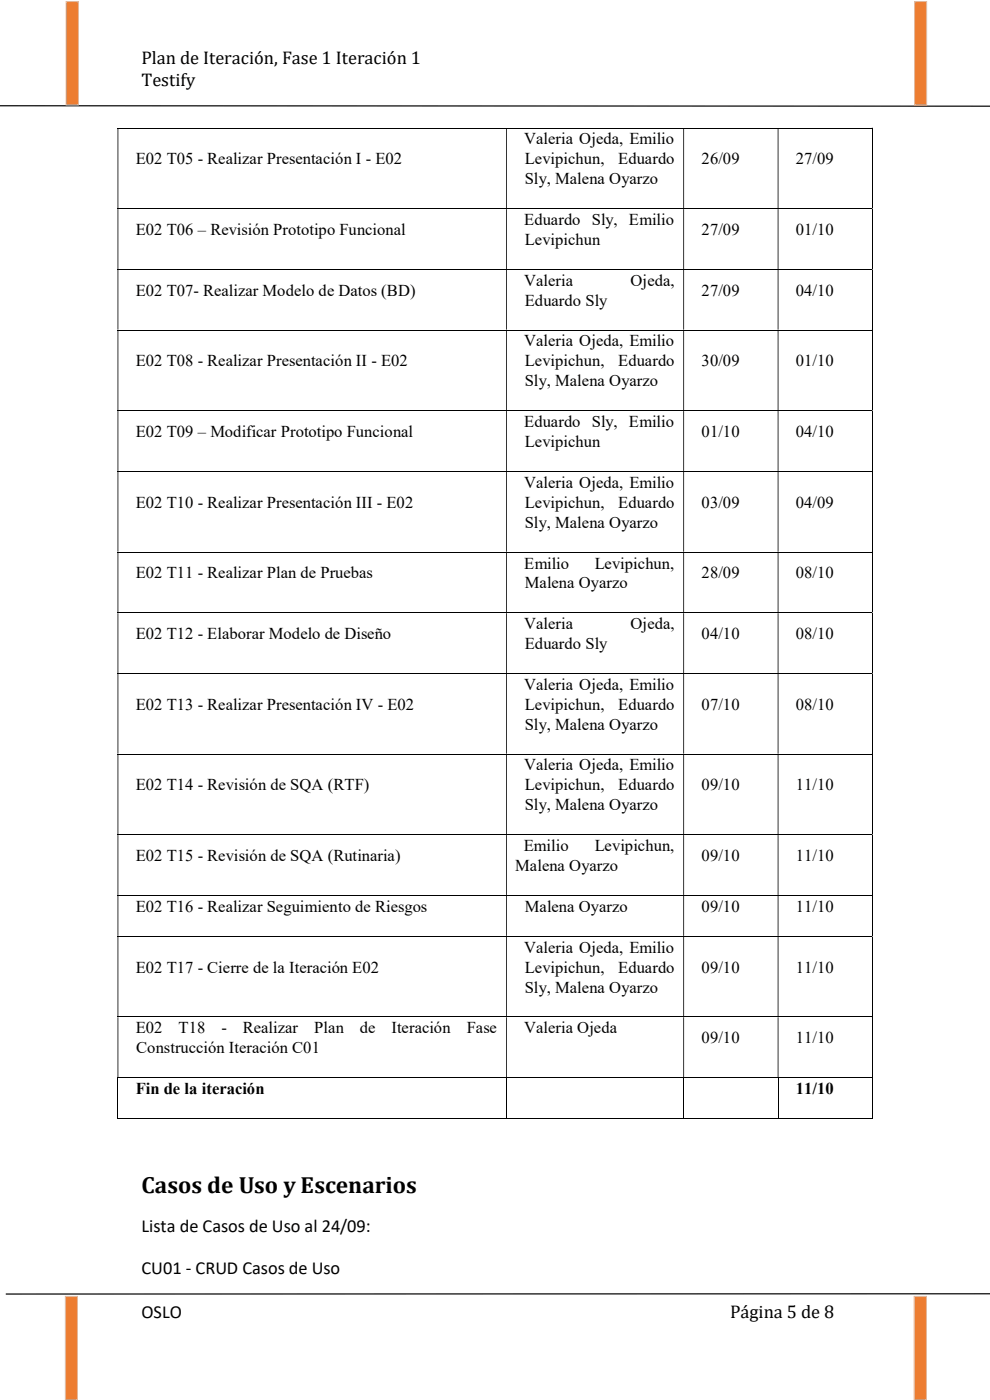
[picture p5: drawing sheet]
<svg xmlns="http://www.w3.org/2000/svg" width="210mm" height="297mm" viewBox="0 0 210 297" stroke-linecap="round" stroke-linejoin="round" font-family="sans-serif">
<defs><g id="words">
<text font-size="5" x="30" y="253.1">Casos de Uso y Escenarios</text>
<g font-size="3.9">
<text x="30" y="13.7">Plan de Iteración, Fase 1 Iteración 1</text>
<text x="30" y="18.2">Testify</text>
<text x="30" y="261.4">Lista de Casos de Uso al 24/09:</text>
<text x="30" y="270.4">CU01 - CRUD Casos de Uso</text>
<text x="30" y="279.7">OSLO</text>
<text x="154.9" y="279.7">Página 5 de 8</text>
</g>
<g font-size="3.5">
<text x="28.8" y="34.9">E02 T05 - Realizar Presentación I - E02</text>
<text x="111.2" y="30.6">Valeria Ojeda, Emilio</text>
<text x="111.3" y="34.9">Levipichun,</text>
<text x="131.2" y="34.9">Eduardo</text>
<text x="148.8" y="34.9">26/09</text>
<text x="168.8" y="34.9">27/09</text>
<text x="111.3" y="39.1">Sly, Malena Oyarzo</text>
<text x="111.2" y="47.8">Eduardo Sly, Emilio</text>
<text x="28.8" y="49.9">E02 T06 – Revisión Prototipo Funcional</text>
<text x="111.3" y="52">Levipichun</text>
<text x="148.8" y="49.9">27/09</text>
<text x="168.8" y="49.9">01/10</text>
<text x="28.8" y="62.7">E02 T07- Realizar Modelo de Datos (BD)</text>
<text x="111.2" y="60.6">Valeria</text>
<text x="111.3" y="64.9">Eduardo Sly</text>
<text x="133.8" y="60.6">Ojeda,</text>
<text x="148.8" y="62.7">27/09</text>
<text x="168.8" y="62.7">04/10</text>
<text x="28.8" y="77.7">E02 T08 - Realizar Presentación II - E02</text>
<text x="111.2" y="73.5">Valeria Ojeda, Emilio</text>
<text x="111.3" y="77.7">Levipichun,</text>
<text x="131.2" y="77.7">Eduardo</text>
<text x="148.8" y="77.7">30/09</text>
<text x="168.8" y="77.7">01/10</text>
<text x="111.3" y="82">Sly, Malena Oyarzo</text>
<text x="28.8" y="92.7">E02 T09 – Modificar Prototipo Funcional</text>
<text x="111.2" y="90.6">Eduardo Sly, Emilio</text>
<text x="111.3" y="94.8">Levipichun</text>
<text x="148.8" y="92.7">01/10</text>
<text x="168.8" y="92.7">04/10</text>
<text x="28.8" y="107.7">E02 T10 - Realizar Presentación III - E02</text>
<text x="111.2" y="103.5">Valeria Ojeda, Emilio</text>
<text x="111.3" y="107.7">Levipichun,</text>
<text x="131.2" y="107.7">Eduardo</text>
<text x="148.8" y="107.7">03/09</text>
<text x="168.8" y="107.7">04/09</text>
<text x="111.3" y="112">Sly, Malena Oyarzo</text>
<text x="28.8" y="122.7">E02 T11 - Realizar Plan de Pruebas</text>
<text x="111.2" y="120.6">Emilio</text>
<text x="111.3" y="124.8">Malena Oyarzo</text>
<text x="126.2" y="120.6">Levipichun,</text>
<text x="148.8" y="122.7">28/09</text>
<text x="168.8" y="122.7">08/10</text>
<text x="28.8" y="135.6">E02 T12 - Elaborar Modelo de Diseño</text>
<text x="111.2" y="133.5">Valeria</text>
<text x="111.3" y="137.7">Eduardo Sly</text>
<text x="133.8" y="133.5">Ojeda,</text>
<text x="148.8" y="135.6">04/10</text>
<text x="168.8" y="135.6">08/10</text>
<text x="111.2" y="146.3">Valeria Ojeda, Emilio</text>
<text x="28.8" y="150.6">E02 T13 - Realizar Presentación IV - E02</text>
<text x="111.3" y="150.6">Levipichun,</text>
<text x="111.3" y="154.8">Sly, Malena Oyarzo</text>
<text x="131.2" y="150.6">Eduardo</text>
<text x="148.8" y="150.6">07/10</text>
<text x="168.8" y="150.6">08/10</text>
<text x="28.8" y="167.7">E02 T14 - Revisión de SQA (RTF)</text>
<text x="111.2" y="163.4">Valeria Ojeda, Emilio</text>
<text x="111.3" y="167.7">Levipichun,</text>
<text x="131.2" y="167.7">Eduardo</text>
<text x="148.8" y="167.7">09/10</text>
<text x="168.8" y="167.7">11/10</text>
<text x="111.3" y="171.9">Sly, Malena Oyarzo</text>
<text x="28.8" y="182.7">E02 T15 - Revisión de SQA (Rutinaria)</text>
<text x="109.3" y="184.8">Malena Oyarzo</text>
<text x="111.1" y="180.6">Emilio</text>
<text x="126.2" y="180.6">Levipichun,</text>
<text x="148.8" y="182.7">09/10</text>
<text x="168.8" y="182.7">11/10</text>
<text x="28.8" y="193.5">E02 T16 - Realizar Seguimiento de Riesgos</text>
<text x="111.3" y="193.5">Malena Oyarzo</text>
<text x="148.8" y="193.5">09/10</text>
<text x="168.8" y="193.5">11/10</text>
<text x="111.2" y="202.1">Valeria Ojeda, Emilio</text>
<text x="28.8" y="206.3">E02 T17 - Cierre de la Iteración E02</text>
<text x="111.3" y="206.3">Levipichun,</text>
<text x="131.2" y="206.3">Eduardo</text>
<text x="148.8" y="206.3">09/10</text>
<text x="168.8" y="206.3">11/10</text>
<text x="111.3" y="210.6">Sly, Malena Oyarzo</text>
<text x="28.8" y="219.2">E02</text>
<text x="37.9" y="219.2">T18</text>
<text x="47" y="219.2">-</text>
<text x="51.5" y="219.2">Realizar</text>
<text x="66.6" y="219.2">Plan</text>
<text x="76.3" y="219.2">de</text>
<text x="83.1" y="219.2">Iteración</text>
<text x="99" y="219.2">Fase</text>
<text x="111.2" y="219.2">Valeria Ojeda</text>
<text x="148.8" y="221.3">09/10</text>
<text x="168.8" y="221.3">11/10</text>
<text x="28.9" y="223.4">Construcción Iteración C01</text>
<text x="28.8" y="232.2">Fin de la iteración</text>
<text x="168.8" y="232.2">11/10</text>
</g>
</g></defs>
<path d="M0 22.4l210.1 .1" fill="none" stroke="#000" stroke-width=".25"/>
<path d="M194 275h2.5v22h-2.5z" fill="#ed7d31"/>
<path d="M194 275h2.5v22h-2.5z" fill="none" stroke="#f4b083" stroke-width=".25"/>
<path d="M13.9 275h2.5v22h-2.5z" fill="#ed7d31"/>
<path d="M13.9 275h2.5v22h-2.5z" fill="none" stroke="#f4b083" stroke-width=".25"/>
<path d="M194.1 .3h2.5v22h-2.5z" fill="#ed7d31"/>
<path d="M194.1 .3h2.5v22h-2.5z" fill="none" stroke="#f4b083" stroke-width=".25"/>
<path d="M14.1 .3h2.5v22h-2.5z" fill="#ed7d31"/>
<path d="M14.1 .3h2.5v22h-2.5z" fill="none" stroke="#f4b083" stroke-width=".25"/>
<path d="M210.1 274.5h-208.9" fill="none" stroke="#000" stroke-width=".25"/>
<g fill="none" stroke="#000" stroke-width=".21">
<path d="M24.9 27.2h160.1M185 27.3v16.9M24.9 44.3h160.1M24.9 57.1h160.1M185 44.4v12.7M185 57.2v12.7M24.9 70h160.1M185 70.1v16.9M24.9 87.1h160.1M24.9 100h160.1M185 87.2v12.7M24.9 117.1h160.1"/>
<path d="M185 100.1v17M185 117.2v12.7M24.9 130h160.1M185 130.1v12.7M24.9 142.9h160.1M24.9 160h160.1M185 143v16.9M24.9 177.1h160.1M185 160.1v16.9M185 177.2v12.7M24.9 189.9h160.1M24.9 198.6h160.1"/>
<path d="M185 190v8.5M185 198.7v16.9M24.9 215.7h160.1M185 215.8v12.7M24.9 228.6h160.1M24.9 237.2h82.5M25 228.7v8.6M107.4 228.7v8.6M107.5 237.2h37.4M145 228.7v8.6M145.1 237.2h19.9M165.1 228.7v8.6"/>
<path d="M165.1 237.2h19.9M185 228.7v8.6"/>
</g>
<g fill="#000">
<path d="M185 27.1h.1v.2h-.1zM24.9 27.3h.2v16.9h-.2zM107.4 27.3h.1v16.9h-.1zM144.9 27.3h.2v16.9h-.2zM165 27.3h.1v16.9h-.1z" fill-rule="evenodd"/>
<path d="M185 44.2h.1v.2h-.1zM24.9 44.4h.2v12.7h-.2zM107.4 44.4h.1v12.7h-.1zM144.9 44.4h.2v12.7h-.2zM165 44.4h.1v12.7h-.1z" fill-rule="evenodd"/>
<path d="M185 57.1h.1v.1h-.1zM24.9 57.2h.2v12.7h-.2zM107.4 57.2h.1v12.7h-.1zM144.9 57.2h.2v12.7h-.2zM165 57.2h.1v12.7h-.1z" fill-rule="evenodd"/>
<path d="M185 69.9h.1v.2h-.1zM24.9 70.1h.2v16.9h-.2zM107.4 70.1h.1v16.9h-.1zM144.9 70.1h.2v16.9h-.2zM165 70.1h.1v16.9h-.1z" fill-rule="evenodd"/>
<path d="M185 87h.1v.2h-.1zM24.9 87.2h.2v12.7h-.2zM107.4 87.2h.1v12.7h-.1zM144.9 87.2h.2v12.7h-.2zM165 87.2h.1v12.7h-.1z" fill-rule="evenodd"/>
<path d="M185 99.9h.1v.2h-.1zM24.9 100.1h.2v17h-.2zM107.4 100.1h.1v17h-.1zM144.9 100.1h.2v17h-.2zM165 100.1h.1v17h-.1z" fill-rule="evenodd"/>
<path d="M185 117.1h.1v.1h-.1zM24.9 117.2h.2v12.7h-.2zM107.4 117.2h.1v12.7h-.1zM144.9 117.2h.2v12.7h-.2zM165 117.2h.1v12.7h-.1z" fill-rule="evenodd"/>
<path d="M185 129.9h.1v.2h-.1zM24.9 130.1h.2v12.7h-.2zM107.4 130.1h.1v12.7h-.1zM144.9 130.1h.2v12.7h-.2zM165 130.1h.1v12.7h-.1z" fill-rule="evenodd"/>
<path d="M185 142.8h.1v.2h-.1zM24.9 143h.2v16.9h-.2zM107.4 143h.1v16.9h-.1zM144.9 143h.2v16.9h-.2zM165 143h.1v16.9h-.1z" fill-rule="evenodd"/>
<path d="M185 159.9h.1v.2h-.1zM24.9 160.1h.2v16.9h-.2zM107.4 160.1h.1v16.9h-.1zM144.9 160.1h.2v16.9h-.2zM165 160.1h.1v16.9h-.1z" fill-rule="evenodd"/>
<path d="M185 177h.1v.2h-.1zM24.9 177.2h.2v12.7h-.2zM107.4 177.2h.1v12.7h-.1zM144.9 177.2h.2v12.7h-.2zM165 177.2h.1v12.7h-.1z" fill-rule="evenodd"/>
<path d="M185 189.9h.1v.1h-.1zM24.9 190h.2v8.5h-.2zM107.4 190h.1v8.5h-.1zM144.9 190h.2v8.5h-.2zM165 190h.1v8.5h-.1z" fill-rule="evenodd"/>
<path d="M185 198.5h.1v.2h-.1zM24.9 198.7h.2v16.9h-.2zM107.4 198.7h.1v16.9h-.1zM144.9 198.7h.2v16.9h-.2zM165 198.7h.1v16.9h-.1z" fill-rule="evenodd"/>
<path d="M185 215.6h.1v.2h-.1zM24.9 215.8h.2v12.7h-.2zM107.4 215.8h.1v12.7h-.1zM144.9 215.8h.2v12.7h-.2zM165 215.8h.1v12.7h-.1z" fill-rule="evenodd"/>
</g>
<path d="M185 228.5h.1v.2h-.1zM185 237.2h.1v.1h-.1z" fill="#000"/>
<use href="#words"/>
</svg>
